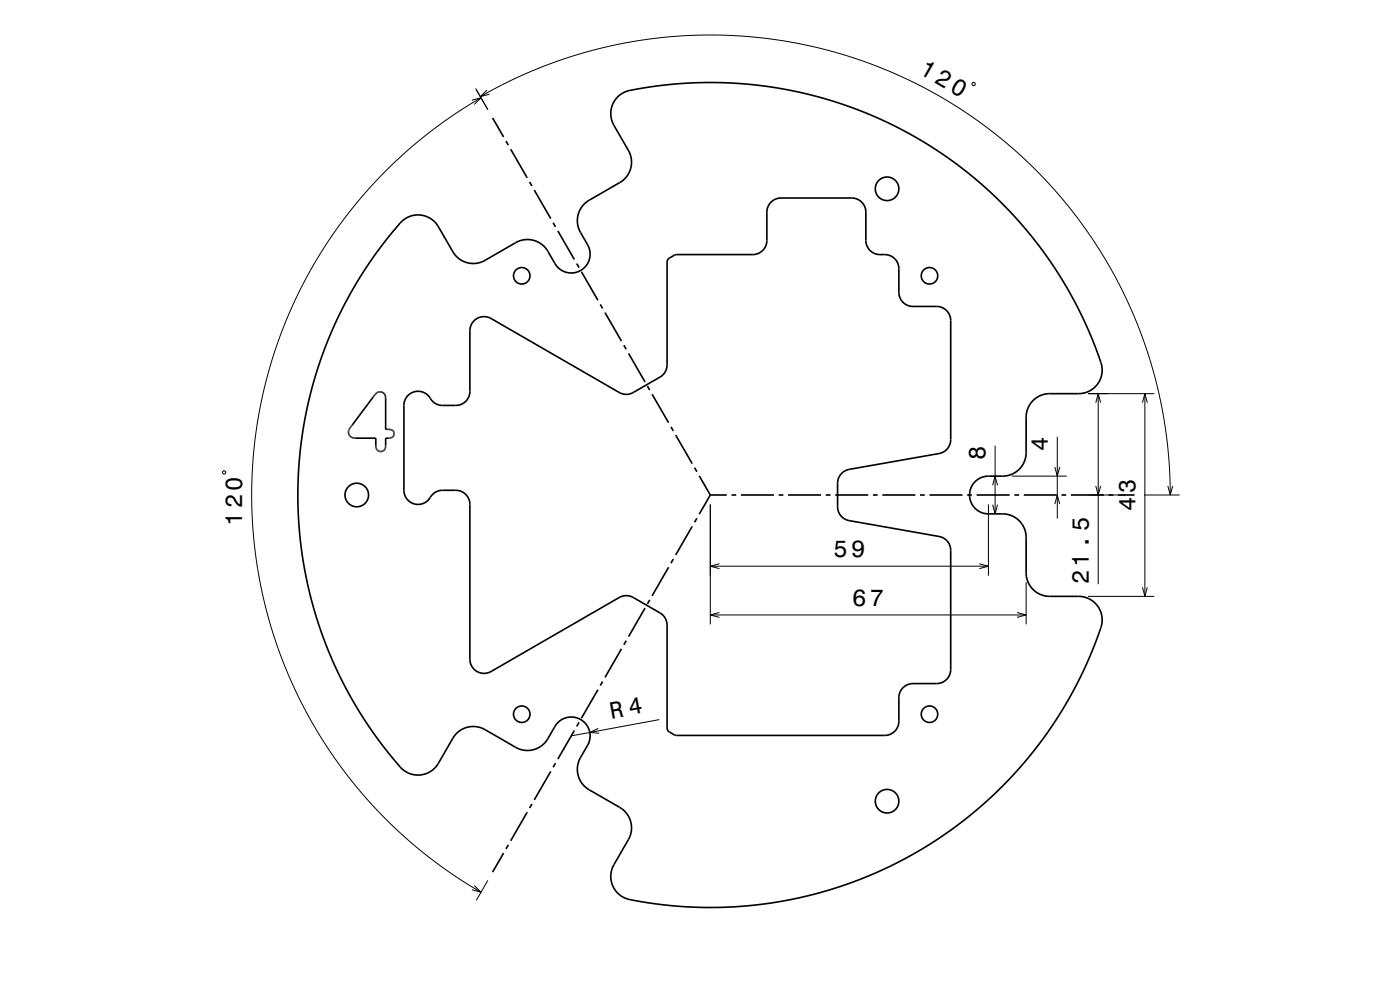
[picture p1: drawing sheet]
<svg xmlns="http://www.w3.org/2000/svg" width="297mm" height="210mm" viewBox="0 0 297 210" stroke-linecap="round" stroke-linejoin="round" font-family="sans-serif">
<defs><g id="words">
<text font-size="5.1" x="194.8" y="15.5" transform="rotate(30 194.8 15.5)">120</text>
<g font-size="5">
<text x="222.3" y="95.7" transform="rotate(-90 222.3 95.7)">4</text>
<text x="209.1" y="97.6" transform="rotate(-90 209.1 97.6)">8</text>
<text x="51.4" y="111.5" transform="rotate(-90 51.4 111.5)">120</text>
<text x="240.9" y="108.4" transform="rotate(-90 240.9 108.4)">43</text>
<text x="176.8" y="118.1">59</text>
<text x="231" y="123.9" transform="rotate(-90 231 123.9)">21.5</text>
<text x="180.8" y="128.4">67</text>
<text x="129.7" y="152.5" transform="rotate(-10 129.7 152.5)">R 4</text>
</g>
</g></defs>
<g fill="none" stroke="#000" stroke-width=".21">
<path d="M100.9 18.8l2.6 4.5M103.3 19.1l-1.4 1.4 1.9-.5M206.3 17.6l.3-.1 .2 .1v.5h-.5zM100.1 21.3l1.9-.6-1.4 1.5M101.9 20.5l5.2-2.8 5.6-2.6 5.9-2.2 6.4-2 6.1-1.5 6.2-1 5.9-.7 7-.3 6.3 .2 6.4 .6 6.4 1 6.1 1.4 6.5 2 6.1 2.2 5.5 2.5 5.7 3 5.5 3.5 4.9 3.4 4.9 4 4.7 4.4 4.7 4.9 4 4.8 3.8 5.3 3.3 5.3 3.1 5.7 2.6 5.7 2.5 6.7 1.7 5.5 1.5 6.6 1 6.2 .7 6.5 .2 6.2M102 20.7l-5.5 3.5-5.1 3.6-4.4 3.7-4.6 4.2-4.1 4.3-4.4 5.2-3.8 5.3-3.5 5.5-2.9 5.5-2.7 5.9-2.2 5.6-1.9 6.2-1.5 6.1-1.1 6.6-.7 6.5-.2 6.2 .2 6.8 .7 6.7 1.2 6.9 1.2 5.3 1.8 5.8 2.4 6.3 2.5 5.7 2.9 5.3 3.5 5.7 3.4 4.7 3.7 4.6 4.6 5 4.9 4.6 4.8 4 5.5 4 5.3 3.3M47.4 99.9l.5 .2-.2 .5-.5-.3zM211.1 94.5v14.5M223.8 99.1l.5 1.9 .5-1.9M224.3 92.6v17.4M230.8 83.5h14.1M232.5 85.4l.5-1.9 .5 1.9"/>
<path d="M233 83.5v40.4M242.4 85.4l.5-1.9 .5 1.9M242.9 83.5v43M150.7 107v25.4M152.6 119.6l-1.9 .5 1.9 .5M207.8 119.6l1.9 .5-1.9 .5M209.7 107v15.1M210.6 102.9l.5-1.9 .5 1.9M210.6 107.1l.5 1.9 .5-1.9M214.7 101h11.6M223.8 106.9l.5-1.9 .5 1.9M231 105h7.7"/>
<path d="M232.5 103.1l.5 1.9 .5-1.9M242.7 105h7.6M247.7 103.1l.6 1.9 .5-1.9M150.7 120.1h59M150.7 130.4h67M152.6 129.9l-1.9 .5 1.9 .6M215.8 129.9l1.9 .5-1.9 .6M217.7 123.5v8.9M230.8 126.5h14.1M242.4 124.6l.5 1.9 .5-1.9M126.9 154.5l-1.8 .9 2 .1M139.9 152.6l-18.7 3.5"/>
<path d="M100.6 187.8l1.4 1.5-1.9-.6M103.5 186.7l-2.5 4.3"/>
</g>
<g fill="none" stroke="#000" stroke-width=".35">
<path d="M104.5 25l2.3 4.1M107.3 29.9l.5 .9M108.3 31.7l3.5 6M112.3 38.6l.5 .9M85.1 47.1a5 5 0 0 1 7.9 1l3.2 5.5a5 5 0 0 0 6.7 1.6l6.6-3.8a5 5 0 0 1 6.7 1.9l1.7 2.8a4 4 0 0 0 5.4 1.2 4 4 0 0 0 1.4-5.4l-1.6-2.7a5 5 0 0 1 1.9-6.7l6.7-3.9a5 5 0 0 0 1.6-6.7l-3.2-5.5a5.1 5.1 0 0 1 4.5-7.4l7.9-1.1 7.3-.4 7.5 .2 7.7 1 7.8 1.6 7.4 2.3 7.1 3 7.2 3.6 6.3 4.1 5.9 4.5 5.4 4.9 5.6 6 4.7 6.2 3.9 6.1 3.4 6.4 3.2 7.6a6.7 6.7 0 0 1 .6 5.3 5 5 0 0 1-4.7 3.2h-6.4a5 5 0 0 0-4.7 5v7.6a5 5 0 0 1-5 4.9h-3.3a4 4 0 0 0-3.7 4.1 4 4 0 0 0 4 3.9h3.1a5 5 0 0 1 4.9 5v7.8a5 5 0 0 0 5 4.7h6.4a5.1 5.1 0 0 1 4.1 7.6l-2.8 6.9-3.5 7-3.9 6.3-4.8 6.4-5.2 5.8-5.9 5.4-6.4 4.9-5.8 3.7-6.7 3.5-7.3 3.1-6.9 2.3-7.8 1.7-7.5 1-7.5 .4-7.2-.3-8.4-1a7 7 0 0 1-4.8-2 5 5 0 0 1-.6-5.8l3.2-5.5a5 5 0 0 0-1.9-6.6l-6.6-3.8a5 5 0 0 1-1.7-6.8l1.6-2.8a4 4 0 0 0-1.7-5.3 4 4 0 0 0-5.4 1.5l-1.5 2.7a5 5 0 0 1-6.8 1.7l-6.7-3.8a5 5 0 0 0-6.6 1.9l-3.2 5.5a5.1 5.1 0 0 1-8.7-.2l-4.6-5.9-4.4-6.7-3.7-7-3-7.2-2.2-7.1-1.7-7.6-1.1-7.4-.3-8.5 .4-8 1.1-7.7 1.8-7.5 2.6-7.8 3.1-7.1 3.6-6.6 4.1-6.3zM113.3 40.3l3.5 6.1M117.3 47.2l.5 .9M118.3 49l3.5 6M122.3 55.9l.5 .9M123.3 57.6l3.5 6.1M100.5 68.1a2.99 2.99 0 0 1 3.7-.5l27.4 15.8a2.99 2.99 0 0 0 2.8-.1l5.8-3.4a3 3 0 0 0 1.3-2.5v-21.9l.3-.6 1.3-.8 .4-.1h16.4a3 3 0 0 0 2.8-3v-6.2a3 3 0 0 1 3-2.8h15.2a2.99 2.99 0 0 1 2.8 3v6.3a3 3 0 0 0 3 2.7h1.2a3 3 0 0 1 2.8 3v5.3a3 3 0 0 0 3 2.7h5.2a3 3 0 0 1 2.8 3v25.4a3 3 0 0 1-2.5 2.8l-19.3 3.4a2.99 2.99 0 0 0-2.2 2.9v5.2a3 3 0 0 0 2.5 2.7l19.2 3.4a3 3 0 0 1 2.3 3v25.4a3 3 0 0 1-3 2.8h-5.3a3 3 0 0 0-2.7 3v5.2a3 3 0 0 1-3 2.8h-44.2l-.5-.1-1.2-.8-.3-.7v-22a3 3 0 0 0-1.5-2.4l-5.9-3.4a3 3 0 0 0-2.7 .1l-27.2 15.8a3 3 0 0 1-4.5-2.7v-33a3 3 0 0 0-3-2.8h-3.1a3.4 3.4 0 0 0-2.7 2 3 3 0 0 1-3.3 .8 3 3 0 0 1-1.9-2.8v-18.1a3.1 3.1 0 0 1 2.5-2.9 3.1 3.1 0 0 1 3.4 1.9 3 3 0 0 0 2.3 1.1h3a3 3 0 0 0 2.8-3v-12.9a2.99 2.99 0 0 1 .8-2zM127.3 64.6l.5 .8"/>
<path d="M128.3 66.3l3.5 6.1M132.3 73.2l.5 .9M133.3 75l3.5 6M73.9 91.6h.1M74 91.3v.1M74 91.2l-.1 .4M74 91.2h.1M74.1 91.1h-.1M74.2 90.9h.1M74.4 90.7l4.9-6.7a1.28 1.28 0 0 1 1.5-.8 1.28 1.28 0 0 1 1 1.4v6.5h.5a.99 .99 0 0 1 1.3 .9 .99 .99 0 0 1-1.3 .9h-.5v1.6a1.06 1.06 0 0 1-1 1.3 1.06 1.06 0 0 1-1.1-1.2v-1.7h-4.2a1.34 1.34 0 0 1-1.6-1.3M74.4 90.6l-.4 .6M74.5 90.5h.1"/>
<path d="M74.6 90.3h.1M137.3 81.9l.5 .9M138.3 83.6l3.5 6.1M142.3 90.6l.5 .8M143.3 92.3l3.5 6M147.3 99.2l.5 .9M142.8 118.6l-.5 .9M146.8 111.7l-3.5 6M147.8 109.9l-.5 .9M148.3 100.9l2.4 4.1M150.7 105h3.5M150.7 105l-2.4 4.1"/>
<path d="M155.2 105h1M157.2 105h7M165.2 105h1M167.2 105h7M175.2 105h1M177.2 105h7M185.2 105h1M187.2 105h7M195.2 105h1M197.2 105h7M205.2 105h1M207.2 105h7"/>
<path d="M215.2 105h1M217.2 105h7M225.2 105h1M227.2 105h7M235.2 105h1M237.2 105h3.5M131.8 137.6l-3.5 6.1M132.8 135.9l-.5 .9M136.8 129l-3.5 6M137.8 127.2l-.5 .9M141.8 120.3l-3.5 6.1M121.8 155l-3.5 6"/>
<path d="M122.8 153.2l-.5 .9M126.8 146.3l-3.5 6.1M127.8 144.6l-.5 .8M107.8 179.2l-.5 .9M111.8 172.3l-3.5 6M112.8 170.6l-.5 .8M116.8 163.6l-3.5 6.1M117.8 161.9l-.5 .9M106.8 180.9l-2.3 4.1"/>
<circle cx="110.7" cy="58.5" r="1.75"/>
<circle cx="188.2" cy="40" r="2.5"/>
<circle cx="197.2" cy="58.5" r="1.75"/>
<circle cx="75.7" cy="105" r="2.5"/>
<circle cx="110.7" cy="151.5" r="1.75"/>
<circle cx="197.2" cy="151.5" r="1.75"/>
<circle cx="188.2" cy="170" r="2.5"/>
</g>
<use href="#words"/>
</svg>
